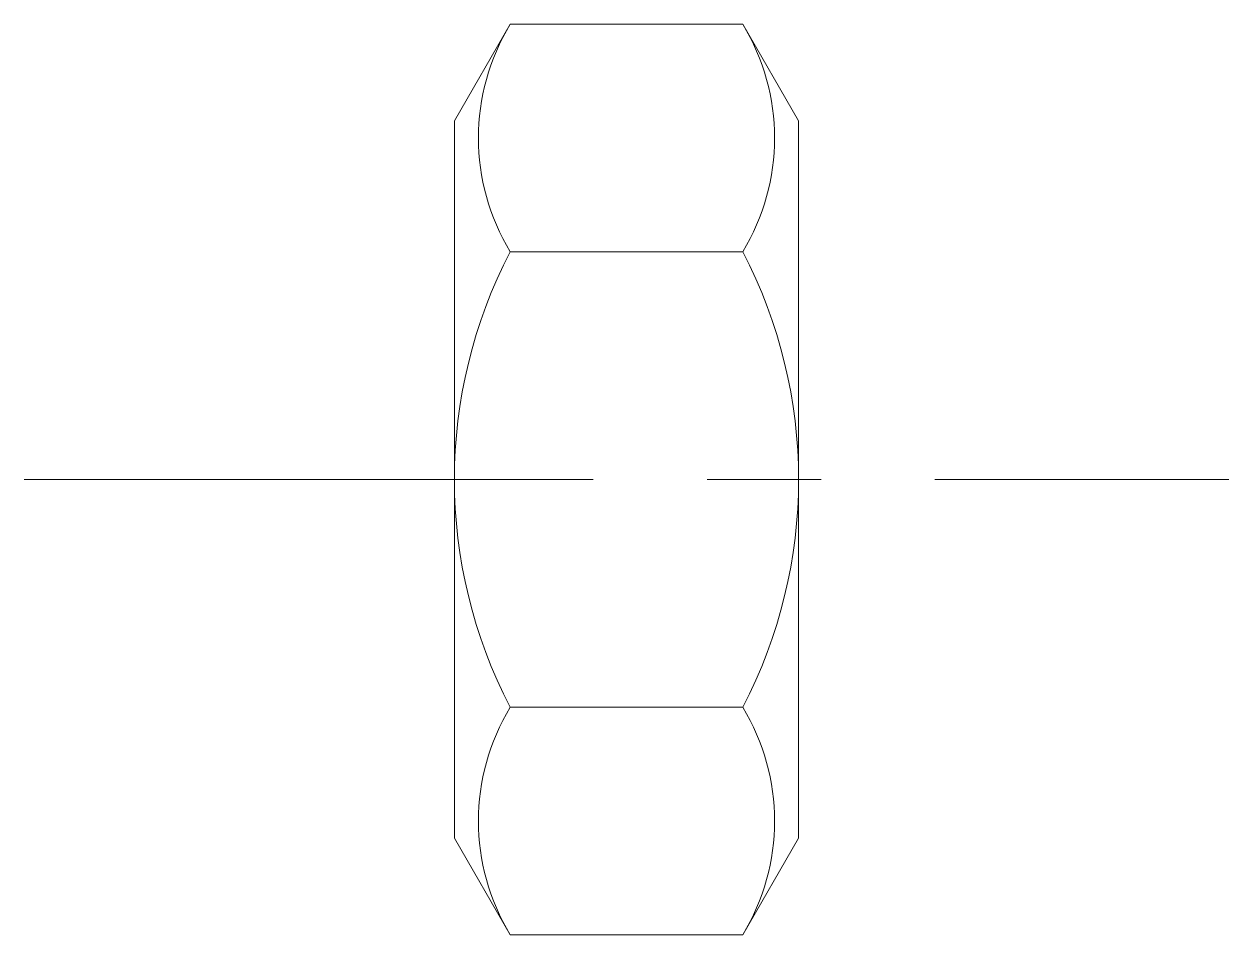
# Model space of a CAD drawing. Header units: millimetres. Extents: x -3 to 5.4, y -3.18 to 3.18.
import ezdxf

# ---------------------------------------------------------------- set-up
doc = ezdxf.new("R2010")
doc.units = ezdxf.units.MM
doc.header["$LTSCALE"] = 0.5
doc.linetypes.add('CENTER', pattern=[50.8, 31.75, -6.35, 6.35, -6.35])
doc.layers.get('0').update_dxf_attribs({"color": 9, "lineweight": 15})

msp = doc.modelspace()

# ---------------------------------------------------------------- linework, layer by layer
at = {"ltscale": 0.5}
for p, q in [((0.39, 3.1754), (0, 2.5)), ((2.01, 3.1754), (0.39, 3.1754)), ((2.01, 3.1754), (2.4, 2.5)), ((0, 2.5), (0, -2.5)), ((2.4, 2.5), (2.4, -2.5)), ((2.01, 1.5877), (0.39, 1.5877)), ((2.01, -1.5877), (0.39, -1.5877)), ((0.39, -3.1754), (0, -2.5)), ((2.01, -3.1754), (2.4, -2.5)), ((2.01, -3.1754), (0.39, -3.1754))]:
    msp.add_line(p, q, dxfattribs=at)
at = {"color": 1, "linetype": 'CENTER', "ltscale": 0.25}
msp.add_line((-3, 0), (5.4, 0), dxfattribs=at)
at = {"ltscale": 0.5}
for centre, radius, start, end in [((1.6944, 2.3816), 1.527, 148.67634, 211.32366), ((0.7056, 2.3816), 1.527, 328.67634, 31.32366), ((3.4272, 0), 3.4272, 152.40151, 207.59849), ((-1.0272, 0), 3.4272, 332.40151, 27.59849), ((1.6944, -2.3816), 1.527, 148.67634, 211.32366), ((0.7056, -2.3816), 1.527, 328.67634, 31.32366)]:
    msp.add_arc(centre, radius, start, end, dxfattribs=at)

doc.saveas('drawing.dxf')
